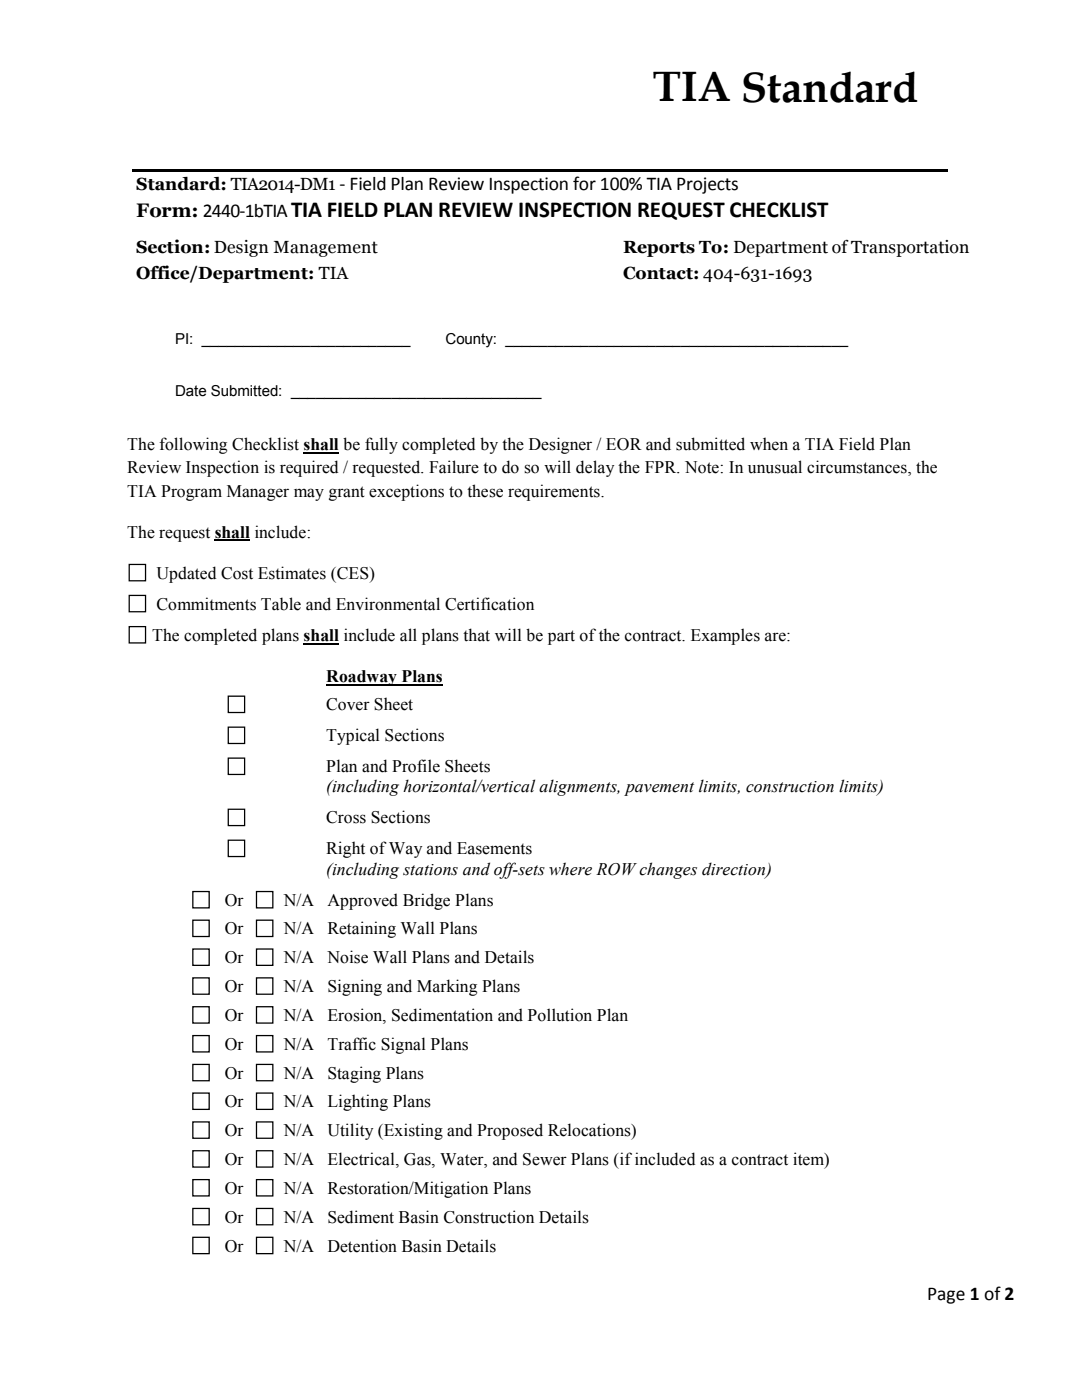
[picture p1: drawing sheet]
<svg xmlns="http://www.w3.org/2000/svg" width="216mm" height="279mm" viewBox="0 0 216 279" stroke-linecap="round" stroke-linejoin="round" font-family="sans-serif">
<defs><g id="words">
<text font-size="8.5" x="130.3" y="20.2">TIA Standard</text>
<text font-size="4.6" x="58.1" y="43.3">TIA FIELD PLAN REVIEW INSPECTION REQUEST CHECKLIST</text>
<g font-size="3.9">
<text x="27.2" y="43.3">Form: 2440-1bTIA</text>
<text x="185" y="259.4">Page 1 of 2</text>
</g>
<g font-size="3.5">
<text x="27.2" y="37.8">Standard: TIA2014-DM1 - Field Plan Review Inspection for 100% TIA Projects</text>
<text x="27.2" y="50.6">Section: Design Management</text>
<text x="124.3" y="50.6">Reports To: Department ofTransportation</text>
<text x="27.2" y="55.7">Office/Department: TIA</text>
<text x="124.3" y="55.7">Contact: 404-631-1693</text>
<text x="25.4" y="89.8">The following Checklist shall be fully completed by the Designer / EOR and submitted when a TIA Field Plan</text>
<text x="25.4" y="94.5">Review Inspection is required / requested. Failure to do so will delay the FPR. Note: In unusual circumstances, the</text>
<text x="25.4" y="99.1">TIA Program Manager may grant exceptions to these requirements.</text>
<text x="25.4" y="107.3">The request shall include:</text>
<text x="31.2" y="115.5">Updated Cost Estimates (CES)</text>
<text x="31.2" y="121.7">Commitments Table and Environmental Certification</text>
<text x="30.4" y="127.9">The completed plans shall include all plans that will be part of the contract. Examples are:</text>
<text x="65.1" y="136.1">Roadway Plans</text>
<text x="65.1" y="141.8">Cover Sheet</text>
<text x="65.1" y="148">Typical Sections</text>
<text x="65.1" y="154.1">Plan and Profile Sheets</text>
<text x="65.1" y="158.2">(including horizontal/vertical alignments, pavement limits, construction limits)</text>
<text x="65.1" y="164.3">Cross Sections</text>
<text x="65.1" y="170.5">Right of Way and Easements</text>
<text x="65.1" y="174.6">(including stations and off-sets where ROW changes direction)</text>
<text x="44.8" y="180.8">Or</text>
<text x="56.6" y="180.8">N/A</text>
<text x="65.4" y="180.8">Approved Bridge Plans</text>
<text x="44.8" y="186.5">Or</text>
<text x="56.6" y="186.5">N/A</text>
<text x="65.3" y="186.5">Retaining Wall Plans</text>
<text x="44.8" y="192.2">Or</text>
<text x="44.8" y="198">Or</text>
<text x="56.6" y="192.2">N/A</text>
<text x="56.6" y="198">N/A</text>
<text x="65.3" y="192.2">Noise Wall Plans and Details</text>
<text x="65.3" y="198">Signing and Marking Plans</text>
<text x="44.8" y="203.8">Or</text>
<text x="56.6" y="203.8">N/A</text>
<text x="65.3" y="203.8">Erosion, Sedimentation and Pollution Plan</text>
<text x="44.8" y="209.5">Or</text>
<text x="56.6" y="209.5">N/A</text>
<text x="65.3" y="209.5">Traffic Signal Plans</text>
<text x="44.8" y="215.3">Or</text>
<text x="56.6" y="215.3">N/A</text>
<text x="65.3" y="215.3">Staging Plans</text>
<text x="44.8" y="221">Or</text>
<text x="56.6" y="221">N/A</text>
<text x="65.4" y="221">Lighting Plans</text>
<text x="44.8" y="226.7">Or</text>
<text x="56.6" y="226.7">N/A</text>
<text x="65.3" y="226.7">Utility (Existing and Proposed Relocations)</text>
<text x="44.8" y="232.5">Or</text>
<text x="56.6" y="232.5">N/A</text>
<text x="65.3" y="232.5">Electrical, Gas, Water, and Sewer Plans (if included as a contract item)</text>
<text x="44.8" y="238.3">Or</text>
<text x="56.6" y="238.3">N/A</text>
<text x="65.3" y="238.3">Restoration/Mitigation Plans</text>
<text x="44.8" y="244">Or</text>
<text x="56.6" y="244">N/A</text>
<text x="65.3" y="244">Sediment Basin Construction Details</text>
<text x="44.8" y="249.8">Or</text>
<text x="56.6" y="249.8">N/A</text>
<text x="65.3" y="249.8">Detention Basin Details</text>
</g>
<g font-size="3">
<text x="34.9" y="68.7">PI: _________________________</text>
<text x="88.9" y="68.7">County: _________________________________________</text>
<text x="34.9" y="79">Date Submitted: ______________________________</text>
</g>
</g></defs>
<path d="M26.5 33.7h162.7v.5h-162.7z" fill-rule="evenodd" fill="#000"/>
<path d="M60.5 90.3h7.1M42.8 107.9h7.1M60.6 128.4h7M65.1 136.7h23.2" fill="none" stroke="#000" stroke-width=".34"/>
<g fill="none" stroke="#000" stroke-width=".25">
<path d="M25.8 112.6h3.2v3.3h-3.2zM25.8 118.8h3.2v3.3h-3.2zM25.8 125.1h3.2v3.2h-3.2zM45.6 138.9h3.2v3.3h-3.2zM45.6 145.1h3.2v3.3h-3.2zM45.6 151.3h3.2v3.3h-3.2zM38.5 177.9h3.2v3.3h-3.2zM45.6 161.5h3.2v3.3h-3.2zM45.6 167.7h3.2v3.2h-3.2zM51.2 177.9h3.2v3.3h-3.2zM38.5 183.6h3.2v3.3h-3.2zM38.5 189.4h3.2v3.3h-3.2z"/>
<path d="M38.5 195.2h3.2v3.2h-3.2zM51.2 183.6h3.2v3.3h-3.2zM51.2 189.4h3.2v3.3h-3.2zM51.2 195.2h3.2v3.2h-3.2zM38.5 200.9h3.2v3.3h-3.2zM38.5 206.7h3.2v3.2h-3.2zM38.5 212.4h3.2v3.3h-3.2zM38.5 218.1h3.2v3.3h-3.2zM51.2 200.9h3.2v3.3h-3.2zM51.2 206.7h3.2v3.2h-3.2zM51.2 212.4h3.2v3.3h-3.2zM51.2 218.1h3.2v3.3h-3.2z"/>
<path d="M38.5 223.9h3.2v3.3h-3.2zM38.5 229.7h3.2v3.2h-3.2zM38.5 235.4h3.2v3.3h-3.2zM51.2 223.9h3.2v3.3h-3.2zM51.2 229.7h3.2v3.2h-3.2zM51.2 235.4h3.2v3.3h-3.2zM38.5 241.2h3.2v3.2h-3.2zM38.5 246.9h3.2v3.3h-3.2zM51.2 241.2h3.2v3.2h-3.2zM51.2 246.9h3.2v3.3h-3.2z"/>
</g>
<use href="#words"/>
</svg>
